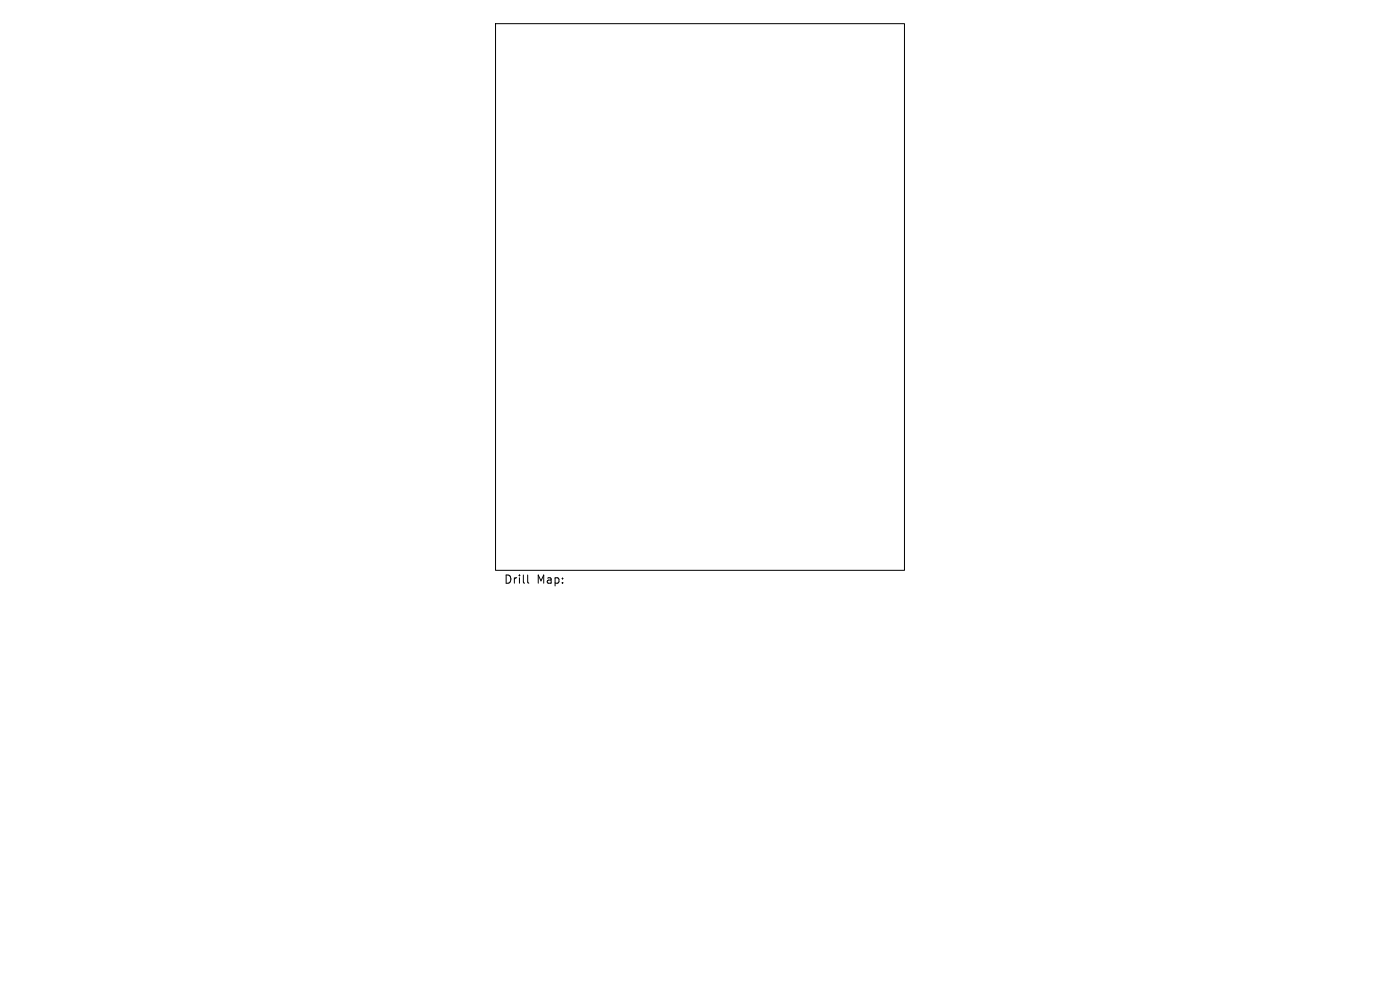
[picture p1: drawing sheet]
<svg xmlns="http://www.w3.org/2000/svg" width="297mm" height="210mm" viewBox="0 0 297 210" stroke-linecap="round" stroke-linejoin="round" font-family="sans-serif">
<defs><g id="words">
<g font-size="2.4">
<text x="106.8" y="124.1">Drill</text>
<text x="113.8" y="124.1">Map:</text>
</g>
</g></defs>
<path d="M105.1 5h86.8v116h-86.8zM111.9 122v1.5l.3 .2" fill="none" stroke="#000" stroke-width=".21"/>
<use href="#words"/>
</svg>
